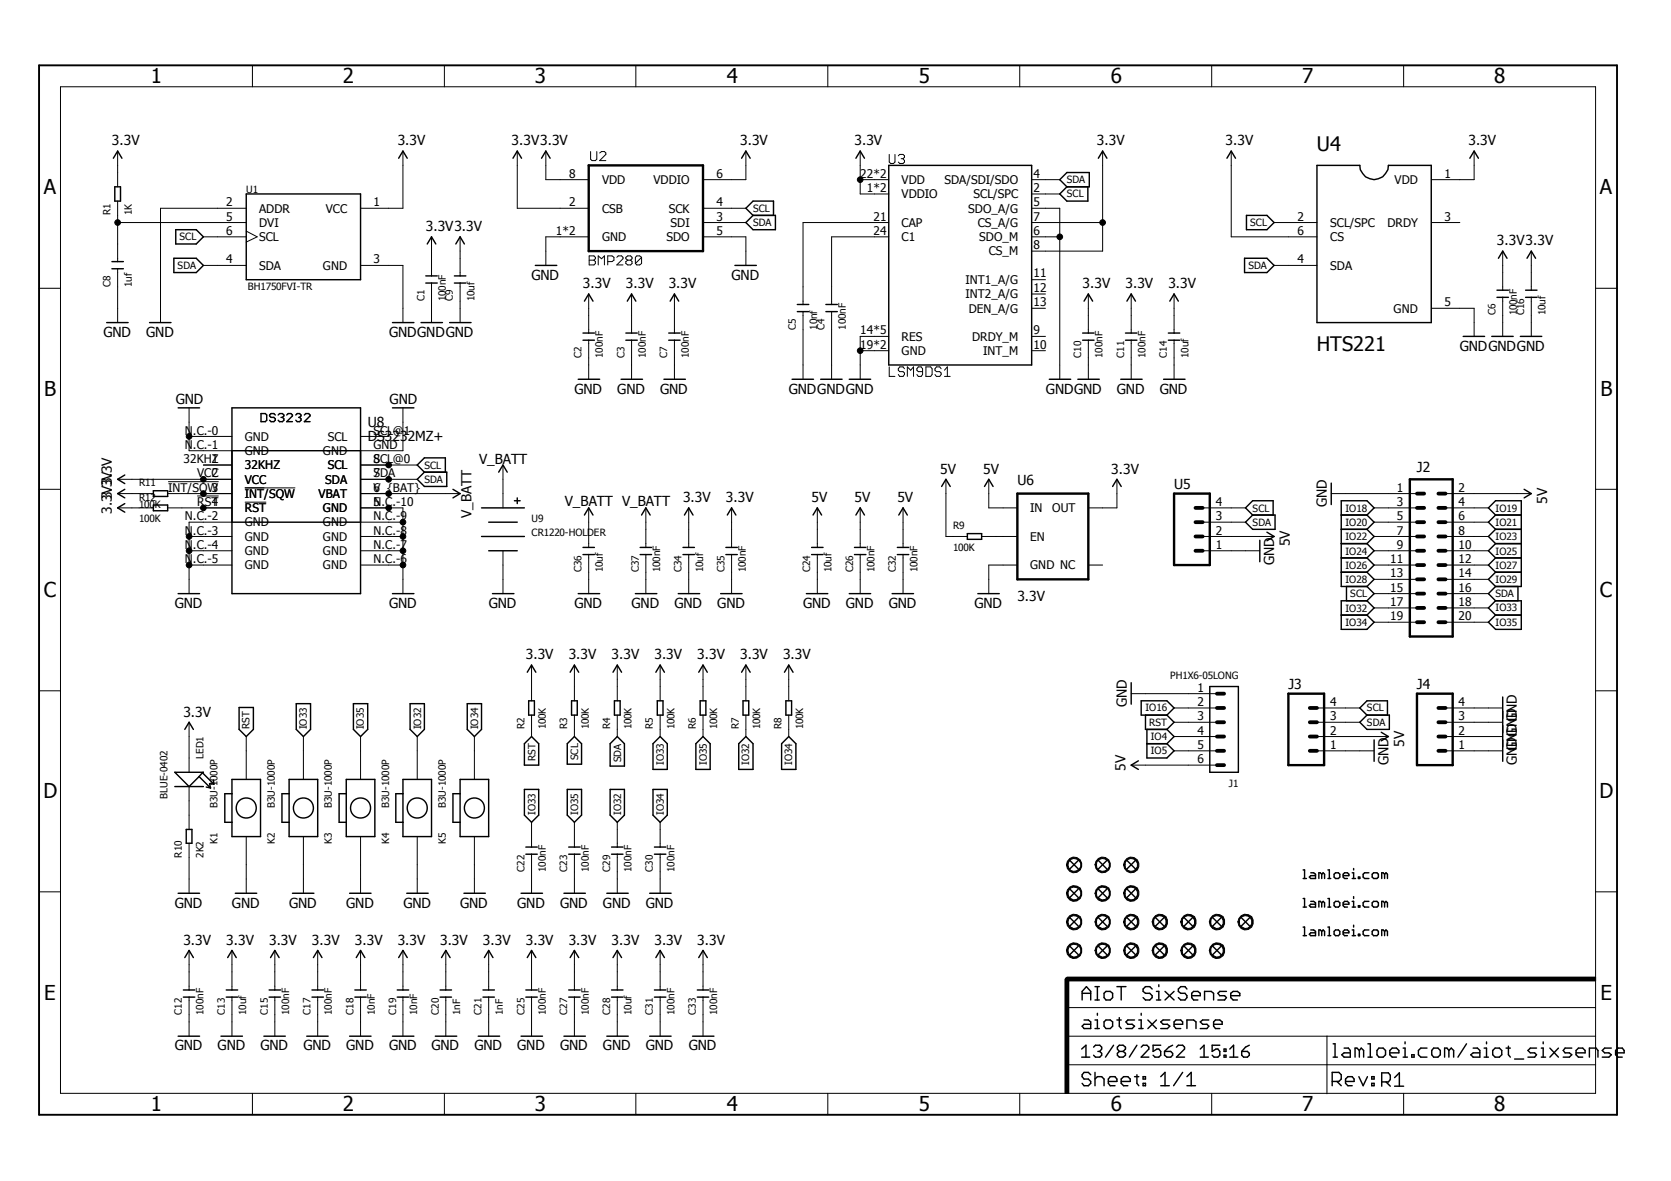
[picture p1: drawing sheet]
<svg xmlns="http://www.w3.org/2000/svg" width="297mm" height="210mm" viewBox="0 0 297 210" stroke-linecap="round" stroke-linejoin="round" font-family="sans-serif">
<defs><g id="words">
<g font-size="3.6">
<text x="26.8" y="14.8">1</text>
<text x="61" y="14.8">2</text>
<text x="95.1" y="14.8">3</text>
<text x="129.2" y="14.8">4</text>
<text x="163.3" y="14.8">5</text>
<text x="197.4" y="14.8">6</text>
<text x="231.5" y="14.8">7</text>
<text x="265.6" y="14.8">8</text>
<text x="234.1" y="26.9">U4</text>
<text x="7.8" y="34.6">A</text>
<text x="284.4" y="34.6">A</text>
<text x="234.1" y="62.4">HTS221</text>
<text x="7.9" y="70.4">B</text>
<text x="284.5" y="70.4">B</text>
<text x="7.8" y="106.2">C</text>
<text x="284.4" y="106.2">C</text>
<text x="7.7" y="141.9">D</text>
<text x="284.3" y="141.9">D</text>
<text x="7.9" y="177.7">E</text>
<text x="284.5" y="177.7">E</text>
<text x="26.8" y="197.5">1</text>
<text x="61" y="197.5">2</text>
<text x="95.1" y="197.5">3</text>
<text x="129.2" y="197.5">4</text>
<text x="163.3" y="197.5">5</text>
<text x="197.4" y="197.5">6</text>
<text x="231.5" y="197.5">7</text>
<text x="265.6" y="197.5">8</text>
</g>
<g font-size="2.5">
<text x="19.9" y="25.8">3.3V</text>
<text x="70.7" y="25.8">3.3V</text>
<text x="90.9" y="25.8">3.3V3.3V</text>
<text x="131.6" y="25.8">3.3V</text>
<text x="151.9" y="25.8">3.3V</text>
<text x="195" y="25.8">3.3V</text>
<text x="217.8" y="25.8">3.3V</text>
<text x="261" y="25.8">3.3V</text>
<text x="75.7" y="41.1">3.3V3.3V</text>
<text x="266.1" y="43.6">3.3V3.3V</text>
<text x="94.5" y="49.7">GND</text>
<text x="103.6" y="51.2">3.3V</text>
<text x="111.3" y="51.2">3.3V</text>
<text x="118.9" y="51.2">3.3V</text>
<text x="130" y="49.7">GND</text>
<text x="192.4" y="51.2">3.3V</text>
<text x="200.1" y="51.2">3.3V</text>
<text x="207.7" y="51.2">3.3V</text>
<text x="18.4" y="59.9">GND</text>
<text x="26" y="59.9">GND</text>
<text x="69.2" y="59.9">GNDGNDGND</text>
<text x="259.5" y="62.4">GNDGNDGND</text>
<text x="31.2" y="71.7">GND</text>
<text x="69.3" y="71.7">GND</text>
<text x="102.1" y="69.9">GND</text>
<text x="109.7" y="69.9">GND</text>
<text x="117.3" y="69.9">GND</text>
<text x="140.2" y="69.9">GNDGNDGND</text>
<text x="185.9" y="69.9">GNDGND</text>
<text x="198.5" y="69.9">GND</text>
<text x="206.2" y="69.9">GND</text>
<text x="65.4" y="75.9">U8</text>
<text x="65.4" y="78.4">DS3232MZ+</text>
<text x="85.2" y="82.4">V_BATT</text>
<text x="251.9" y="83.9">J2</text>
<text x="19.9" y="88.7" transform="rotate(-90 19.9 88.7)">3.3V</text>
<text x="121.4" y="89.3">3.3V</text>
<text x="129" y="89.3">3.3V</text>
<text x="144.3" y="89.3">5V</text>
<text x="151.9" y="89.3">5V</text>
<text x="159.5" y="89.3">5V</text>
<text x="167.1" y="84.2">5V</text>
<text x="174.8" y="84.2">5V</text>
<text x="180.8" y="86.2">U6</text>
<text x="197.5" y="84.2">3.3V</text>
<text x="208.7" y="87">U5</text>
<text x="275" y="89.5" transform="rotate(-90 275 89.5)">5V</text>
<text x="19.9" y="91.3" transform="rotate(-90 19.9 91.3)">3.3V3.3V</text>
<text x="83.8" y="92" transform="rotate(-90 83.8 92)">V_BATT</text>
<text x="100.4" y="90">V_BATT V_BATT</text>
<text x="235.9" y="90.1" transform="rotate(-90 235.9 90.1)">GND</text>
<text x="226.5" y="100.4" transform="rotate(-90 226.5 100.4)">GND</text>
<text x="229.3" y="97.1" transform="rotate(-90 229.3 97.1)">5V</text>
<text x="180.8" y="106.8">3.3V</text>
<text x="31.1" y="108">GND</text>
<text x="69.2" y="108">GND</text>
<text x="86.9" y="108">GND</text>
<text x="102.1" y="108">GND</text>
<text x="112.3" y="108">GND</text>
<text x="119.9" y="108">GND</text>
<text x="127.5" y="108">GND</text>
<text x="142.7" y="108">GND</text>
<text x="150.4" y="108">GND</text>
<text x="158" y="108">GND</text>
<text x="173.2" y="108">GND</text>
<text x="93.5" y="117.2">3.3V</text>
<text x="101.1" y="117.2">3.3V</text>
<text x="108.7" y="117.2">3.3V</text>
<text x="116.3" y="117.2">3.3V</text>
<text x="124" y="117.2">3.3V</text>
<text x="131.6" y="117.2">3.3V</text>
<text x="139.2" y="117.2">3.3V</text>
<text x="200.3" y="125.7" transform="rotate(-90 200.3 125.7)">GND</text>
<text x="229" y="122.5">J3</text>
<text x="251.9" y="122.5">J4</text>
<text x="32.6" y="127.4">3.3V</text>
<text x="200.1" y="137" transform="rotate(-90 200.1 137)">5V</text>
<text x="246.8" y="136" transform="rotate(-90 246.8 136)">GND</text>
<text x="249.6" y="132.7" transform="rotate(-90 249.6 132.7)">5V</text>
<text x="269.7" y="136" transform="rotate(-90 269.7 136)">GNDGND</text>
<text x="269.7" y="133.4" transform="rotate(-90 269.7 133.4)">GNDGND</text>
<text x="31.1" y="161.3">GND</text>
<text x="41.2" y="161.3">GND</text>
<text x="51.4" y="161.3">GND</text>
<text x="61.6" y="161.3">GND</text>
<text x="71.7" y="161.3">GND</text>
<text x="81.8" y="161.3">GND</text>
<text x="91.9" y="161.3">GND</text>
<text x="99.6" y="161.3">GND</text>
<text x="107.2" y="161.3">GND</text>
<text x="114.8" y="161.3">GND</text>
<text x="32.6" y="167.9">3.3V</text>
<text x="40.2" y="167.9">3.3V</text>
<text x="47.8" y="167.9">3.3V</text>
<text x="55.5" y="167.9">3.3V</text>
<text x="63.1" y="167.9">3.3V</text>
<text x="70.7" y="167.9">3.3V</text>
<text x="78.2" y="167.9">3.3V</text>
<text x="85.9" y="167.9">3.3V</text>
<text x="93.5" y="167.9">3.3V</text>
<text x="101.1" y="167.9">3.3V</text>
<text x="108.7" y="167.9">3.3V</text>
<text x="116.3" y="167.9">3.3V</text>
<text x="124" y="167.9">3.3V</text>
<text x="31.1" y="186.7">GND</text>
<text x="38.7" y="186.7">GND</text>
<text x="46.3" y="186.7">GND</text>
<text x="53.9" y="186.7">GND</text>
<text x="61.6" y="186.7">GND</text>
<text x="69.2" y="186.7">GND</text>
<text x="76.7" y="186.7">GND</text>
<text x="84.3" y="186.7">GND</text>
<text x="91.9" y="186.7">GND</text>
<text x="99.6" y="186.7">GND</text>
<text x="107.2" y="186.7">GND</text>
<text x="114.8" y="186.7">GND</text>
<text x="122.4" y="186.7">GND</text>
</g>
<g font-size="2.1">
<text x="101.2" y="31.6">8</text>
<text x="107" y="32.7">VDD</text>
<text x="116.2" y="32.7">VDDIO</text>
<text x="127.3" y="31.6">6</text>
<text x="152.9" y="31.6">22*2</text>
<text x="154.1" y="34.1">1*2</text>
<text x="160.3" y="32.7">VDD</text>
<text x="160.3" y="35.2">VDDIO</text>
<text x="167.9" y="32.7">SDA/SDI/SDO</text>
<text x="173.1" y="35.2">SCL/SPC</text>
<text x="183.7" y="34.1">2</text>
<text x="183.7" y="31.6">4</text>
<text x="247.9" y="32.7">VDD</text>
<text x="256.8" y="31.6">1</text>
<text x="40.2" y="36.7">2</text>
<text x="40.2" y="39.2">5</text>
<text x="40.2" y="41.8">6</text>
<text x="46.1" y="37.8">ADDR</text>
<text x="46.1" y="40.3">DVI</text>
<text x="57.9" y="37.8">VCC</text>
<text x="66.4" y="36.7">1</text>
<text x="98.8" y="41.8">1*2</text>
<text x="101.2" y="36.7">2</text>
<text x="107" y="37.8">CSB</text>
<text x="118.9" y="37.8">SCK</text>
<text x="119.2" y="40.3">SDI</text>
<text x="127.3" y="41.8">5</text>
<text x="127.3" y="39.2">3</text>
<text x="127.3" y="36.7">4</text>
<text x="155.3" y="41.8">24</text>
<text x="155.3" y="39.2">21</text>
<text x="160.3" y="40.3">CAP</text>
<text x="172.1" y="37.8">SDO_A/G</text>
<text x="173.8" y="40.3">CS_A/G</text>
<text x="183.7" y="39.2">7</text>
<text x="183.7" y="41.8">6</text>
<text x="183.7" y="36.7">5</text>
<text x="230.6" y="39.2">2</text>
<text x="230.6" y="41.8">6</text>
<text x="236.5" y="40.3">SCL/SPC</text>
<text x="246.6" y="40.3">DRDY</text>
<text x="256.8" y="39.2">3</text>
<text x="40.2" y="46.8">4</text>
<text x="46.1" y="47.9">SDA</text>
<text x="46.1" y="42.9">SCL</text>
<text x="57.4" y="47.9">GND</text>
<text x="66.4" y="46.8">3</text>
<text x="107" y="42.9">GND</text>
<text x="118.4" y="42.9">SDO</text>
<text x="160.3" y="42.9">C1</text>
<text x="174.1" y="42.9">SDO_M</text>
<text x="175.8" y="45.4">CS_M</text>
<text x="183.7" y="44.3">8</text>
<text x="230.6" y="46.8">4</text>
<text x="236.5" y="47.9">SDA</text>
<text x="236.5" y="42.9">CS</text>
<text x="171.6" y="50.5">INT1_A/G</text>
<text x="171.6" y="53">INT2_A/G</text>
<text x="183.7" y="49.3">11</text>
<text x="183.7" y="51.8">12</text>
<text x="152.9" y="59.5">14*5</text>
<text x="172.2" y="55.6">DEN_A/G</text>
<text x="183.7" y="54.4">13</text>
<text x="183.7" y="59.5">9</text>
<text x="247.7" y="55.6">GND</text>
<text x="256.8" y="54.4">5</text>
<text x="152.9" y="62">19*2</text>
<text x="160.3" y="63.1">GND</text>
<text x="160.3" y="60.6">RES</text>
<text x="172.8" y="60.6">DRDY_M</text>
<text x="174.8" y="63.2">INT_M</text>
<text x="183.7" y="62">10</text>
<text x="32.9" y="77.2">N.C.-0</text>
<text x="66.4" y="77.2">SCL@1</text>
<text x="32.6" y="82.3">32KHZ</text>
<text x="32.9" y="79.8">N.C.-1</text>
<text x="37.7" y="82.3">1</text>
<text x="43.5" y="83.4">32KHZ</text>
<text x="43.5" y="78.3">GND</text>
<text x="43.5" y="80.9">GND</text>
<text x="57.4" y="80.9">GND</text>
<text x="58.3" y="83.4">SCL</text>
<text x="58.3" y="78.3">SCL</text>
<text x="66.4" y="82.3">8</text>
<text x="66.4" y="82.3">SCL@0</text>
<text x="66.4" y="79.8">GND</text>
<text x="29.9" y="87.4">INT/SQW</text>
<text x="35.1" y="84.9">VCC</text>
<text x="35.1" y="89.9">RST</text>
<text x="37.7" y="84.9">2</text>
<text x="37.7" y="87.4">3</text>
<text x="37.7" y="89.9">4</text>
<text x="43.5" y="86">VCC</text>
<text x="43.5" y="88.5">INT/SQW</text>
<text x="56.6" y="88.5">VBAT</text>
<text x="57.8" y="86">SDA</text>
<text x="66.4" y="84.9">7</text>
<text x="66.4" y="87.4">6</text>
<text x="66.4" y="89.9">5</text>
<text x="66.4" y="89.9">N.C.-10</text>
<text x="66.4" y="87.4">V_{BAT}</text>
<text x="66.4" y="84.9">SDA</text>
<text x="216.2" y="89.9">4</text>
<text x="248.3" y="87.4">1</text>
<text x="248.3" y="89.9">3</text>
<text x="259.2" y="87.4">2</text>
<text x="259.2" y="89.9">4</text>
<text x="32.9" y="92.5">N.C.-2</text>
<text x="32.9" y="95">N.C.-3</text>
<text x="43.5" y="91">RST</text>
<text x="43.5" y="93.6">GND</text>
<text x="57.4" y="91">GND</text>
<text x="57.4" y="93.6">GND</text>
<text x="66.4" y="95">N.C.-8</text>
<text x="66.4" y="92.5">N.C.-9</text>
<text x="183.1" y="91">IN</text>
<text x="187" y="91">OUT</text>
<text x="216.2" y="95">2</text>
<text x="216.2" y="92.5">3</text>
<text x="248.3" y="92.5">5</text>
<text x="248.3" y="95">7</text>
<text x="259.2" y="92.5">6</text>
<text x="259.2" y="95">8</text>
<text x="32.9" y="97.6">N.C.-4</text>
<text x="32.9" y="100.1">N.C.-5</text>
<text x="43.5" y="96.1">GND</text>
<text x="43.5" y="98.7">GND</text>
<text x="43.5" y="101.2">GND</text>
<text x="57.4" y="101.2">GND</text>
<text x="57.4" y="98.7">GND</text>
<text x="57.4" y="96.1">GND</text>
<text x="66.4" y="100.1">N.C.-6</text>
<text x="66.4" y="97.6">N.C.-7</text>
<text x="183.1" y="101.2">GND NC</text>
<text x="183.1" y="96.1">EN</text>
<text x="216.2" y="97.6">1</text>
<text x="247.1" y="100.1">11</text>
<text x="248.3" y="97.6">9</text>
<text x="259.2" y="97.6">10</text>
<text x="259.2" y="100.1">12</text>
<text x="247.1" y="102.6">13</text>
<text x="247.1" y="105.2">15</text>
<text x="247.1" y="107.7">17</text>
<text x="259.2" y="102.6">14</text>
<text x="259.2" y="105.2">16</text>
<text x="259.2" y="107.7">18</text>
<text x="247.1" y="110.3">19</text>
<text x="259.2" y="110.3">20</text>
<text x="212.9" y="123">1</text>
<text x="212.9" y="125.5">2</text>
<text x="236.5" y="125.5">4</text>
<text x="259.2" y="125.5">4</text>
<text x="212.9" y="128">3</text>
<text x="212.9" y="130.6">4</text>
<text x="236.5" y="130.6">2</text>
<text x="236.5" y="128">3</text>
<text x="259.2" y="130.6">2</text>
<text x="259.2" y="128">3</text>
<text x="212.9" y="133.1">5</text>
<text x="212.9" y="135.6">6</text>
<text x="236.5" y="133.1">1</text>
<text x="259.2" y="133.1">1</text>
</g>
<g font-size="1.8">
<text x="43.8" y="34.2">U1</text>
<text x="189.7" y="35.1">SCL</text>
<text x="189.7" y="32.5">SDA</text>
<text x="19.6" y="38.3" transform="rotate(-90 19.6 38.3)">R1</text>
<text x="23.5" y="38.3" transform="rotate(-90 23.5 38.3)">1K</text>
<text x="133.9" y="37.6">SCL</text>
<text x="133.9" y="40.1">SDA</text>
<text x="222.2" y="40.1">SCL</text>
<text x="31.6" y="47.8">SDA</text>
<text x="31.9" y="42.7">SCL</text>
<text x="221.9" y="47.8">SDA</text>
<text x="19.6" y="51" transform="rotate(-90 19.6 51)">C8</text>
<text x="23.5" y="51" transform="rotate(-90 23.5 51)">1uf</text>
<text x="44" y="51.5">BH1750FVI-TR</text>
<text x="75.4" y="53.5" transform="rotate(-90 75.4 53.5)">C1</text>
<text x="79.2" y="53.5" transform="rotate(-90 79.2 53.5)">100nF</text>
<text x="80.5" y="53.5" transform="rotate(-90 80.5 53.5)">C9</text>
<text x="84.3" y="53.5" transform="rotate(-90 84.3 53.5)">10uf</text>
<text x="141.5" y="58.6" transform="rotate(-90 141.5 58.6)">C5</text>
<text x="145.3" y="58.6" transform="rotate(-90 145.3 58.6)">10nf</text>
<text x="146.6" y="58.6" transform="rotate(-90 146.6 58.6)">C4</text>
<text x="150.4" y="58.6" transform="rotate(-90 150.4 58.6)">100nF</text>
<text x="265.9" y="56.1" transform="rotate(-90 265.9 56.1)">C6</text>
<text x="269.7" y="56.1" transform="rotate(-90 269.7 56.1)">100nF</text>
<text x="270.9" y="56.1" transform="rotate(-90 270.9 56.1)">C16</text>
<text x="274.7" y="56.1" transform="rotate(-90 274.7 56.1)">10uf</text>
<text x="103.4" y="63.6" transform="rotate(-90 103.4 63.6)">C2</text>
<text x="107.2" y="63.6" transform="rotate(-90 107.2 63.6)">100nF</text>
<text x="111" y="63.6" transform="rotate(-90 111 63.6)">C3</text>
<text x="114.8" y="63.6" transform="rotate(-90 114.8 63.6)">100nF</text>
<text x="118.6" y="63.6" transform="rotate(-90 118.6 63.6)">C7</text>
<text x="122.4" y="63.6" transform="rotate(-90 122.4 63.6)">100nF</text>
<text x="192.2" y="63.6" transform="rotate(-90 192.2 63.6)">C10</text>
<text x="196" y="63.6" transform="rotate(-90 196 63.6)">100nF</text>
<text x="199.8" y="63.6" transform="rotate(-90 199.8 63.6)">C11</text>
<text x="203.6" y="63.6" transform="rotate(-90 203.6 63.6)">100nF</text>
<text x="207.4" y="63.6" transform="rotate(-90 207.4 63.6)">C14</text>
<text x="211.2" y="63.6" transform="rotate(-90 211.2 63.6)">10uf</text>
<text x="75.4" y="83.3">SCL</text>
<text x="24.7" y="89">R12</text>
<text x="24.7" y="86.5">R11</text>
<text x="75.4" y="85.9">SDA</text>
<text x="24.7" y="92.8">100K</text>
<text x="24.7" y="90.3">100K</text>
<text x="94.5" y="95.3">CR1220-HOLDER</text>
<text x="94.5" y="92.8">U9</text>
<text x="169.4" y="94.1">R9</text>
<text x="222.7" y="90.9">SCL</text>
<text x="222.7" y="93.5">SDA</text>
<text x="239.2" y="90.9">IO18</text>
<text x="239.2" y="93.5">IO20</text>
<text x="265.9" y="90.9">IO19</text>
<text x="265.9" y="93.5">IO21</text>
<text x="103.4" y="101.7" transform="rotate(-90 103.4 101.7)">C36</text>
<text x="107.2" y="101.7" transform="rotate(-90 107.2 101.7)">10uf</text>
<text x="113.5" y="101.7" transform="rotate(-90 113.5 101.7)">C37</text>
<text x="117.3" y="101.7" transform="rotate(-90 117.3 101.7)">100nF</text>
<text x="121.2" y="101.7" transform="rotate(-90 121.2 101.7)">C34</text>
<text x="125" y="101.7" transform="rotate(-90 125 101.7)">10uf</text>
<text x="128.8" y="101.7" transform="rotate(-90 128.8 101.7)">C35</text>
<text x="132.6" y="101.7" transform="rotate(-90 132.6 101.7)">100nF</text>
<text x="144" y="101.7" transform="rotate(-90 144 101.7)">C24</text>
<text x="147.8" y="101.7" transform="rotate(-90 147.8 101.7)">10uf</text>
<text x="151.6" y="101.7" transform="rotate(-90 151.6 101.7)">C26</text>
<text x="155.4" y="101.7" transform="rotate(-90 155.4 101.7)">100nF</text>
<text x="159.3" y="101.7" transform="rotate(-90 159.3 101.7)">C32</text>
<text x="163.1" y="101.7" transform="rotate(-90 163.1 101.7)">100nF</text>
<text x="169.4" y="97.9">100K</text>
<text x="239.2" y="96">IO22</text>
<text x="239.2" y="98.6">IO24</text>
<text x="239.2" y="101.1">IO26</text>
<text x="265.9" y="96">IO23</text>
<text x="265.9" y="98.6">IO25</text>
<text x="265.9" y="101.1">IO27</text>
<text x="239.2" y="103.6">IO28</text>
<text x="240" y="106.2">SCL</text>
<text x="265.9" y="103.6">IO29</text>
<text x="265.9" y="106.2">SDA</text>
<text x="239.2" y="111.2">IO34</text>
<text x="239.2" y="108.7">IO32</text>
<text x="265.9" y="111.2">IO35</text>
<text x="265.9" y="108.6">IO33</text>
<text x="208" y="120.7">PH1X6-05LONG</text>
<text x="44.4" y="129.6" transform="rotate(-90 44.4 129.6)">RST</text>
<text x="54.5" y="129.6" transform="rotate(-90 54.5 129.6)">IO33</text>
<text x="64.7" y="129.6" transform="rotate(-90 64.7 129.6)">IO35</text>
<text x="74.8" y="129.6" transform="rotate(-90 74.8 129.6)">IO32</text>
<text x="85" y="129.6" transform="rotate(-90 85 129.6)">IO34</text>
<text x="93.2" y="129.6" transform="rotate(-90 93.2 129.6)">R2</text>
<text x="97" y="129.6" transform="rotate(-90 97 129.6)">100K</text>
<text x="100.8" y="129.6" transform="rotate(-90 100.8 129.6)">R3</text>
<text x="104.6" y="129.6" transform="rotate(-90 104.6 129.6)">100K</text>
<text x="108.5" y="129.6" transform="rotate(-90 108.5 129.6)">R4</text>
<text x="112.3" y="129.6" transform="rotate(-90 112.3 129.6)">100K</text>
<text x="116.1" y="129.6" transform="rotate(-90 116.1 129.6)">R5</text>
<text x="119.9" y="129.6" transform="rotate(-90 119.9 129.6)">100K</text>
<text x="123.7" y="129.6" transform="rotate(-90 123.7 129.6)">R6</text>
<text x="127.5" y="129.6" transform="rotate(-90 127.5 129.6)">100K</text>
<text x="131.3" y="129.6" transform="rotate(-90 131.3 129.6)">R7</text>
<text x="135.1" y="129.6" transform="rotate(-90 135.1 129.6)">100K</text>
<text x="138.9" y="129.6" transform="rotate(-90 138.9 129.6)">R8</text>
<text x="142.7" y="129.6" transform="rotate(-90 142.7 129.6)">100K</text>
<text x="203.6" y="126.4">IO16</text>
<text x="204.3" y="129">RST</text>
<text x="204.6" y="131.5">IO4</text>
<text x="243" y="126.4">SCL</text>
<text x="243" y="129">SDA</text>
<text x="36.2" y="134.9" transform="rotate(-90 36.2 134.9)">LED1</text>
<text x="95.2" y="135.3" transform="rotate(-90 95.2 135.3)">RST</text>
<text x="102.8" y="135.1" transform="rotate(-90 102.8 135.1)">SCL</text>
<text x="110.4" y="135.5" transform="rotate(-90 110.4 135.5)">SDA</text>
<text x="118" y="136" transform="rotate(-90 118 136)">IO33</text>
<text x="125.6" y="136" transform="rotate(-90 125.6 136)">IO35</text>
<text x="133.2" y="136" transform="rotate(-90 133.2 136)">IO32</text>
<text x="140.8" y="136" transform="rotate(-90 140.8 136)">IO34</text>
<text x="204.6" y="134">IO5</text>
<text x="29.8" y="142" transform="rotate(-90 29.8 142)">BLUE-0402</text>
<text x="38.7" y="143.6" transform="rotate(-90 38.7 143.6)">B3U-1000P</text>
<text x="48.9" y="143.6" transform="rotate(-90 48.9 143.6)">B3U-1000P</text>
<text x="59" y="143.6" transform="rotate(-90 59 143.6)">B3U-1000P</text>
<text x="69.2" y="143.6" transform="rotate(-90 69.2 143.6)">B3U-1000P</text>
<text x="79.2" y="143.6" transform="rotate(-90 79.2 143.6)">B3U-1000P</text>
<text x="218.4" y="139.8">J1</text>
<text x="38.7" y="150" transform="rotate(-90 38.7 150)">K1</text>
<text x="48.9" y="150" transform="rotate(-90 48.9 150)">K2</text>
<text x="59" y="150" transform="rotate(-90 59 150)">K3</text>
<text x="69.2" y="150" transform="rotate(-90 69.2 150)">K4</text>
<text x="79.2" y="150" transform="rotate(-90 79.2 150)">K5</text>
<text x="95.2" y="144.9" transform="rotate(-90 95.2 144.9)">IO33</text>
<text x="102.8" y="144.9" transform="rotate(-90 102.8 144.9)">IO35</text>
<text x="110.4" y="144.9" transform="rotate(-90 110.4 144.9)">IO32</text>
<text x="118" y="144.9" transform="rotate(-90 118 144.9)">IO34</text>
<text x="32.3" y="152.4" transform="rotate(-90 32.3 152.4)">R10</text>
<text x="36.2" y="152.4" transform="rotate(-90 36.2 152.4)">2K2</text>
<text x="93.2" y="155" transform="rotate(-90 93.2 155)">C22</text>
<text x="97" y="155" transform="rotate(-90 97 155)">100nF</text>
<text x="100.8" y="155" transform="rotate(-90 100.8 155)">C23</text>
<text x="104.6" y="155" transform="rotate(-90 104.6 155)">100nF</text>
<text x="108.5" y="155" transform="rotate(-90 108.5 155)">C29</text>
<text x="112.3" y="155" transform="rotate(-90 112.3 155)">100nF</text>
<text x="116.1" y="155" transform="rotate(-90 116.1 155)">C30</text>
<text x="119.9" y="155" transform="rotate(-90 119.9 155)">100nF</text>
<text x="32.3" y="180.4" transform="rotate(-90 32.3 180.4)">C12</text>
<text x="36.2" y="180.4" transform="rotate(-90 36.2 180.4)">100nF</text>
<text x="40" y="180.4" transform="rotate(-90 40 180.4)">C13</text>
<text x="43.8" y="180.4" transform="rotate(-90 43.8 180.4)">10uf</text>
<text x="47.6" y="180.4" transform="rotate(-90 47.6 180.4)">C15</text>
<text x="51.4" y="180.4" transform="rotate(-90 51.4 180.4)">100nF</text>
<text x="55.2" y="180.4" transform="rotate(-90 55.2 180.4)">C17</text>
<text x="59" y="180.4" transform="rotate(-90 59 180.4)">100nF</text>
<text x="62.8" y="180.4" transform="rotate(-90 62.8 180.4)">C18</text>
<text x="66.6" y="180.4" transform="rotate(-90 66.6 180.4)">10nF</text>
<text x="70.4" y="180.4" transform="rotate(-90 70.4 180.4)">C19</text>
<text x="74.2" y="180.4" transform="rotate(-90 74.2 180.4)">10nF</text>
<text x="78" y="180.4" transform="rotate(-90 78 180.4)">C20</text>
<text x="81.8" y="180.4" transform="rotate(-90 81.8 180.4)">1nF</text>
<text x="85.6" y="180.4" transform="rotate(-90 85.6 180.4)">C21</text>
<text x="89.4" y="180.4" transform="rotate(-90 89.4 180.4)">1nF</text>
<text x="93.2" y="180.4" transform="rotate(-90 93.2 180.4)">C25</text>
<text x="97" y="180.4" transform="rotate(-90 97 180.4)">100nF</text>
<text x="100.8" y="180.4" transform="rotate(-90 100.8 180.4)">C27</text>
<text x="104.6" y="180.4" transform="rotate(-90 104.6 180.4)">100nF</text>
<text x="108.5" y="180.4" transform="rotate(-90 108.5 180.4)">C28</text>
<text x="112.3" y="180.4" transform="rotate(-90 112.3 180.4)">10uf</text>
<text x="116.1" y="180.4" transform="rotate(-90 116.1 180.4)">C31</text>
<text x="119.9" y="180.4" transform="rotate(-90 119.9 180.4)">100nF</text>
<text x="123.7" y="180.4" transform="rotate(-90 123.7 180.4)">C33</text>
<text x="127.5" y="180.4" transform="rotate(-90 127.5 180.4)">100nF</text>
</g>
</g></defs>
<path d="M6.6 11.3l283.8 187.3M290.4 11.3l-283.8 187.3" fill="none" stroke="#fff" stroke-width=".18"/>
<g fill="none" stroke="#000" stroke-width=".25">
<path d="M20.2 28.1l.7-1.2 .8 1.2M20.4 33.2h1v2.5h-1zM43.8 34.5h20.3v15.2h-20.3zM70.9 28.1l.7-1.2 .8 1.2M91.2 28.1l.7-1.2 .8 1.2M96.3 28.1l.7-1.2 .8 1.2M131.8 28.1l.8-1.2 .7 1.2M132.6 39.6l1.3-1.3h3.9v2.5h-3.9zM133.9 38.3l-1.3-1.3 1.3-1.3h3.6v2.6M152.1 28.1l.8-1.2 .8 1.2M158 29.4h25.4v35.5h-25.4zM188.4 31.9l1.3-1.2h3.9v2.5h-3.9z"/>
<path d="M189.7 33.2l-1.3 1.3 1.3 1.2h3.7v-2.5M195.2 28.1l.8-1.2 .8 1.2M218.1 28.1l.8-1.2 .7 1.2M221.6 38.3h3.6l1.3 1.3-1.3 1.2h-3.6zM234.1 29.4h7.6a2.54 2.54 0 0 0 2.6 2.5 2.54 2.54 0 0 0 2.5-2.5h7.6v27.9h-20.3zM261.3 28.1l.7-1.2 .8 1.2M19 57.3h3.8M19.9 47.8h2M19.9 46.5h2M26.6 57.3h3.8M30.9 45.9h4l1.3 1.3-1.3 1.2h-4zM31.2 40.8h3.7l1.3 1.3-1.3 1.3h-3.7z"/>
<path d="M69.8 57.3h3.8M74.8 57.3h3.9M75.7 50.3h2M75.7 49h2M75.9 43.4l.8-1.3 .8 1.3M79.9 57.3h3.8M80.8 50.3h2M80.8 49h2M81 43.4l.8-1.3 .7 1.3M95.2 47.2h3.8M103.6 59.2h2.1M103.9 53.5l.7-1.2 .8 1.2"/>
<path d="M111.3 59.2h2M111.5 53.5l.8-1.2 .7 1.2M118.9 59.2h2M119.1 53.5l.8-1.2 .7 1.2M130.6 47.2h3.9M141.7 55.4h2.1M141.7 54.1h2.1M146.8 55.4h2M146.8 54.1h2M192.4 59.2h2.1M192.7 53.5l.8-1.2 .7 1.2M200.1 59.2h2"/>
<path d="M200.3 53.5l.8-1.2 .7 1.2M207.7 59.2h2M207.9 53.5l.8-1.2 .8 1.2M221.2 45.9h4l1.3 1.3-1.3 1.2h-4zM260.1 59.8h3.8M265.2 59.8h3.8M266.1 52.8h2M266.1 51.6h2M266.4 45.9l.7-1.3 .8 1.3M270.3 59.8h3.8M271.2 52.8h2M271.2 51.6h2"/>
<path d="M271.4 45.9l.8-1.3 .8 1.3M31.7 72.5h3.8M41.2 72.5h22.9v33h-22.9zM46.4 73.5h.8l.2 .3v.9l-.2 .2h-.8zM48.9 73.8l-.2-.3h-.5l-.3 .4 .3 .3h.5l.2 .2v.3l-.2 .2h-.5l-.3-.2M49.4 73.8l.3-.3h.5l.3 .3-.3 .4M50 74.2h.2M50.2 74.2l.3 .2v.3l-.3 .2h-.5l-.3-.2M51 73.8l.2-.3h.5l.3 .3v.1l-1 1h1M52.6 73.8l.2-.3h.5l.2 .3-.2 .4M53.1 74.2h.2M53.3 74.2l.2 .2v.3l-.2 .2h-.5l-.2-.2"/>
<path d="M54.1 73.8l.3-.3h.5l.2 .3v.1l-1 1h1M69.8 72.5h3.8M102.8 67.4h3.8M103.6 60.5h2.1M110.4 67.4h3.8M111.3 60.5h2M118 67.4h3.8M118.9 60.5h2M140.8 67.4h3.8M145.9 67.4h3.8M151 67.4h3.8M186.5 67.4h3.8"/>
<path d="M191.6 67.4h3.8M192.4 60.5h2.1M199.2 67.4h3.8M200.1 60.5h2M206.8 67.4h3.9M207.7 60.5h2M22.2 84.4l-1.3 .8 1.3 .8M22.2 87l-1.3 .7 1.3 .8M22.2 89.5l-1.3 .8 1.3 .7M27.3 89.8h2.5v1h-2.5zM27.3 87.2h2.5v1h-2.5zM41.2 92.8h22.9"/>
<path d="M41.2 80.1h22.9M75.4 83.9l-1.2-1.3 1.2-1.2h3.8v2.5M75.4 83.9h4v2.6h-4l-1.2-1.3zM80.5 87l1.3 .7-1.3 .8M85.6 95.3h7.6M85.6 90.3h7.6M86.9 97.9h5M86.9 92.8h5M88.6 83.9l.8-1.3 .8 1.3M91.4 89h1.1M91.9 88.5v1M103.6 98.6h2.1"/>
<path d="M103.6 97.3h2.1M103.9 91.5l.7-1.2 .8 1.2M113.8 98.6h2M113.8 97.3h2M114 91.5l.8-1.2 .8 1.2M121.4 98.6h2M121.4 97.3h2M121.7 91.5l.7-1.2 .8 1.2M129 98.6h2.1M129 97.3h2.1M129.3 91.5l.7-1.2 .8 1.2M144.3 98.6h2"/>
<path d="M144.3 97.3h2M144.5 91.5l.8-1.2 .7 1.2M151.9 98.6h2M151.9 97.3h2M152.1 91.5l.8-1.2 .8 1.2M159.5 98.6h2M159.5 97.3h2M159.8 91.5l.7-1.2 .8 1.2M167.4 86.5l.7-1.3 .8 1.3M172 94.8h2.5v1.1h-2.5zM175 86.5l.8-1.3 .7 1.3M197.8 86.5l.7-1.3 .8 1.3"/>
<path d="M221.4 92.8l1.3-1.3h4v2.6h-4zM222.7 91.5l-1.3-1.2 1.3-1.3h3.6v2.5M223.9 96v3.8M225.2 94.6l1.3 .7-1.3 .8M236.6 85.9v3.8M238.4 91.5h4.6M238.4 94.1h4.6M238.4 96.6h4.6M238.4 99.2h4.6M243 94.1l1.3 1.2-1.3 1.3M243 91.5l1.3-1.2-1.3-1.3h-4.6v15.2h4.6M243 91.5l1.3 1.3-1.3 1.3"/>
<path d="M243 96.6l1.3 1.3-1.3 1.3M243 99.2l1.3 1.2-1.3 1.3M265.9 91.5h4.5M265.9 91.5l-1.3-1.2 1.3-1.3h4.5v15.2h-4.5M265.9 91.5l-1.3 1.3 1.3 1.3M265.9 94.1h4.5M265.9 94.1l-1.3 1.2 1.3 1.3M265.9 96.6h4.5M265.9 96.6l-1.3 1.3 1.3 1.3M265.9 99.2h4.5M265.9 99.2l-1.3 1.2 1.3 1.3M270.9 87l1.3 .7-1.3 .8"/>
<path d="M31.7 105.5h3.8M69.8 105.5h3.8M87.5 105.5h3.9M93.7 119.5l.8-1.3 .7 1.3M101.3 119.5l.8-1.3 .8 1.3M102.8 105.5h3.8M109 119.5l.7-1.3 .8 1.3M112.9 105.5h3.9M116.6 119.5l.7-1.3 .8 1.3M120.6 105.5h3.8M124.2 119.5l.8-1.3 .7 1.3M128.1 105.5h3.8"/>
<path d="M131.8 119.5l.8-1.3 .7 1.3M139.4 119.5l.8-1.3 .8 1.3M143.3 105.5h3.9M151 105.5h3.8M158.6 105.5h3.8M173.8 105.5h3.8M238.4 109.3h4.6M238.4 101.7h4.6M239.4 104.2v2.6M243 106.8h-4.6v5.1h4.6l1.3-1.3-1.3-1.3M243 101.7l1.3 1.3-1.3 1.2M243 106.8l1.3 1.2-1.3 1.3"/>
<path d="M243 104.2l1.3 1.3-1.3 1.3M265.9 106.8h4.5v5.1h-4.5l-1.3-1.3 1.3-1.3M265.9 109.3h4.5M265.9 101.7h4.5M265.9 101.7l-1.3 1.3 1.3 1.2M265.9 106.8l-1.3 1.2 1.3 1.3M265.9 104.2l-1.3 1.3 1.3 1.3M269.8 104.2v2.6M31.1 139.8h5.1M32.9 129.6l.7-1.2 .8 1.2M35.4 138l2 2.1M36 137.3h.2h-5.1l2.5 2.5 1.8-1.8"/>
<path d="M36 137.3l-.6 .7M36 137.3l2 2.1M36.7 139.9l.7 .2M37.9 138.6l.1 .8M38 139.4l-.7-.1 .1 .8M41.2 138.5h5.1v10.2h-5.1zM42.5 125.7h2.5v3.9l-1.2 1.3-1.3-1.3zM51.4 138.5h5.1v10.2h-5.1zM52.7 125.1h2.5v4.5l-1.3 1.3-1.2-1.3zM61.6 138.5h5v10.2h-5zM62.8 125.1h2.6v4.5l-1.3 1.3-1.3-1.3zM71.6 138.5h5.1v10.2h-5.1z"/>
<path d="M72.9 125.1h2.5v4.5l-1.2 1.3-1.3-1.3zM81.8 138.5h5.1v10.2h-5.1zM83.1 125.1h2.5v4.5l-1.3 1.3-1.2-1.3zM93.2 132.2l1.3-1.3 1.3 1.3v3.8h-2.6zM94 124.6h1v2.5h-1zM100.8 132.2l1.3-1.3 1.3 1.3v3.6h-2.6zM101.6 124.6h1v2.5h-1zM108.5 132.2l1.2-1.3 1.3 1.3v4h-2.5zM109.2 124.6h1v2.5h-1zM116.1 132.2l1.2-1.3 1.3 1.3v4.6h-2.5zM116.8 124.6h1.1v2.5h-1.1zM124.5 124.6h1v2.5h-1z"/>
<path d="M125 130.9l1.2 1.3v4.6h-2.5v-4.6zM131.3 132.2l1.3-1.3 1.3 1.3v4.6h-2.6zM132.1 124.6h1v2.5h-1zM138.9 132.2l1.3-1.3 1.3 1.3v4.6h-2.6zM139.7 124.6h1v2.5h-1zM201.1 121.3v3.9M202.4 135.2l-1.3 .8 1.3 .8M202.9 124.6h4.5l1.3 1.2-1.3 1.3h-4.5zM203.6 127.1v2.5h3.8M203.9 129.6v5.1h3.5l1.3-1.3-1.3-1.2M203.9 132.2h3.5M207.4 129.6l1.3 1.3-1.3 1.3"/>
<path d="M207.4 127.1l1.3 1.3-1.3 1.2M215.1 122h5v15.3h-5zM243 127.1h4v2.5h-4l-1.3-1.2zM243 127.1l-1.3-1.3 1.3-1.2h3.6v2.5M244.3 131.5v3.8M245.5 130.1l1.3 .8-1.3 .8M267.1 123.9v11.4M31.7 158.8h3.8M33.1 147.4h1v2.5h-1zM41.2 141.1h-1.2v5h1.2M41.8 158.8h3.8M51.4 141.1h-1.3v5h1.3"/>
<path d="M52 158.8h3.8M61.6 141.1h-1.3v5h1.3M62.1 158.8h3.9M71.6 141.1h-1.2v5h1.2M72.3 158.8h3.8M81.8 141.1h-1.3v5h1.3M82.5 158.8h3.8M92.6 158.8h3.8M93.2 140.3h2.6v4.6l-1.3 1.2-1.3-1.2zM93.5 151.8h2M93.5 150.6h2M100.2 158.8h3.9"/>
<path d="M100.8 140.3h2.6v4.6l-1.3 1.2-1.3-1.2zM101.1 151.8h2M101.1 150.6h2M107.9 158.8h3.8M108.5 140.3h2.5v4.6l-1.3 1.2-1.2-1.2zM108.7 151.8h2M108.7 150.6h2M115.5 158.8h3.8M116.1 140.3h2.5v4.6l-1.3 1.2-1.2-1.2zM116.3 151.8h2.1M116.3 150.6h2.1M190.2 152.9l1.5 1.5"/>
<path d="M190.2 158l1.5 1.5M191.7 152.9l-1.5 1.5M191.7 158l-1.5 1.5M195.2 158l1.6 1.5M195.2 152.9l1.6 1.5M196.8 158l-1.6 1.5M196.8 152.9l-1.6 1.5M200.3 152.9l1.5 1.5M200.3 158l1.5 1.5M201.8 152.9l-1.5 1.5M201.8 158l-1.5 1.5M231.6 154.6h.3v1.5"/>
<path d="M231.6 159.7h.3v1.5M231.6 156.1h.6M233 155.1h.5l.3 .3v.7h-.8l-.3-.2 .3-.3h.8M234.9 155.4l.3-.3 .3 .3v.7M234.9 155.4l-.2-.3h-.3v1M234.9 155.4v.7M236.1 154.6h.2v1.5M236.1 156.1h.5M236.1 159.7h.2v1.5M237.2 155.4l.2-.3h.5l.3 .3v.5l-.3 .2h-.5l-.2-.2zM238.8 155.6h1v-.2l-.3-.3h-.5l-.2 .3v.5l.2 .2h.5M240.4 156.1h.6"/>
<path d="M240.4 155.1h.2v1M240.6 154.4v.2M240.6 159.4v.3M241.5 155.9h.2v.2h-.2zM243.3 155.1h-.7l-.3 .3v.5l.3 .2h.7M244.2 155.1h.6l.2 .3v.5l-.2 .2h-.6l-.3-.2v-.5zM246.1 155.4l.3-.3 .2 .3v.7M246.1 155.4l-.2-.3h-.3v1M246.1 155.4v.7M32.6 177.2h2M32.6 176h2M32.9 170.2l.7-1.3 .8 1.3"/>
<path d="M40.2 177.2h2M40.2 176h2M40.5 170.2l.7-1.3 .8 1.3M47.8 177.2h2.1M47.8 176h2.1M48.1 170.2l.8-1.3 .7 1.3M55.5 177.2h2M55.5 176h2M55.7 170.2l.8-1.3 .7 1.3M63.1 177.2h2M63.1 176h2M63.3 170.2l.8-1.3 .8 1.3"/>
<path d="M70.6 177.2h2M70.6 176h2M70.9 170.2l.7-1.3 .8 1.3M78.2 177.2h2.1M78.2 176h2.1M78.5 170.2l.7-1.3 .8 1.3M85.9 177.2h2M85.9 176h2M86.1 170.2l.8-1.3 .7 1.3M93.5 177.2h2M93.5 176h2M93.7 170.2l.8-1.3 .7 1.3"/>
<path d="M101.1 177.2h2M101.1 176h2M101.3 170.2l.8-1.3 .8 1.3M108.7 177.2h2M108.7 176h2M109 170.2l.7-1.3 .8 1.3M116.3 177.2h2.1M116.3 176h2.1M116.6 170.2l.7-1.3 .8 1.3M124 177.2h2M124 176h2M124.2 170.2l.8-1.3 .7 1.3"/>
<path d="M190.2 163.1l1.5 1.5M190.2 168.2l1.5 1.5M191.7 163.1l-1.5 1.5M191.7 168.2l-1.5 1.5M192.4 177.7v-1.5l.7-.8 .8 .8v1.5M192.4 176.5h1.5M194.6 177.7h.8M194.6 175.4h.8M195.1 175.4v2.3M195.2 168.2l1.6 1.5M195.2 163.1l1.6 1.5M196.3 176.5l.3-.3h.8l.4 .3v.8l-.4 .4h-.8l-.3-.4z"/>
<path d="M196.8 163.1l-1.6 1.5M196.8 168.2l-1.6 1.5M198.5 175.4h1.7M199.3 175.4v2.3M200.3 168.2l1.5 1.5M200.3 163.1l1.5 1.5M201.8 163.1l-1.5 1.5M201.8 168.2l-1.5 1.5M204.8 175.8l-.4-.4h-.8l-.4 .4v.4l.4 .3h.8l.4 .5v.3l-.4 .4h-.8l-.4-.4M205.4 168.2l1.5 1.5M205.4 163.1l1.5 1.5M205.6 177.7h.7"/>
<path d="M205.6 176.2h.4v1.5M206 175v.4M206.9 168.2l-1.5 1.5M206.9 163.1l-1.5 1.5M207.1 176.2l1.6 1.5M208.7 176.2l-1.6 1.5M210.5 163.1l1.5 1.5M210.5 168.2l1.5 1.5M211 175.8l-.3-.4h-.8l-.4 .4v.4l.4 .3h.8l.3 .5v.3l-.3 .4h-.8l-.4-.4M211.8 177h1.6v-.5l-.5-.3h-.7l-.4 .3v.8l.4 .4h.7M212 168.2l-1.5 1.5M212 163.1l-1.5 1.5"/>
<path d="M214.1 177.7v-1.5h1.2l.4 .3v1.2M215.6 168.2l1.5 1.5M215.6 163.1l1.5 1.5M217.1 163.1l-1.5 1.5M217.1 168.2l-1.5 1.5M218 176.2h-1.2l-.3 .3 .3 .5h.9l.3 .3-.3 .4h-1.2M218.8 177h1.6v-.5l-.4-.3h-.8l-.4 .3v.8l.4 .4h.8M220.6 163.1l1.6 1.5M222.2 163.1l-1.6 1.5M231.6 164.8h.3v1.5M231.6 161.2h.6M231.6 166.3h.6"/>
<path d="M233 160.2h.5l.3 .3v.7h-.8l-.3-.2 .3-.3h.8M233 165.3h.5l.3 .2v.8h-.8l-.3-.3 .3-.2h.8M234.9 160.5l-.2-.3h-.3v1M234.9 165.5l-.2-.2h-.3v1M234.9 160.5v.7M234.9 165.5v.8M234.9 160.5l.3-.3 .3 .3v.7M234.9 165.5l.3-.2 .3 .2v.8M236.1 164.8h.2v1.5M236.1 161.2h.5M236.1 166.3h.5M237.2 160.5l.2-.3h.5l.3 .3v.5l-.3 .2h-.5l-.2-.2z"/>
<path d="M237.2 165.5l.2-.2h.5l.3 .2v.5l-.3 .3h-.5l-.2-.3zM238.8 160.7h1v-.2l-.3-.3h-.5l-.2 .3v.5l.2 .2h.5M238.8 165.8h1v-.3l-.3-.2h-.5l-.2 .2v.5l.2 .3h.5M240.4 160.2h.2v1M240.4 165.3h.2v1M240.4 161.2h.6M240.4 166.3h.6M240.6 164.4v.4M241.5 161h.2v.2h-.2zM241.5 166h.2v.3h-.2zM243.3 160.2h-.7l-.3 .3v.5l.3 .2h.7M243.3 165.3h-.7l-.3 .2v.5l.3 .3h.7"/>
<path d="M244.2 165.3h.6l.2 .2v.5l-.2 .3h-.6l-.3-.3v-.5zM244.2 160.2h.6l.2 .3v.5l-.2 .2h-.6l-.3-.2v-.5zM246.1 160.5l.3-.3 .2 .3v.7M246.1 165.5l.3-.2 .2 .2v.8M246.1 160.5l-.2-.3h-.3v1M246.1 165.5l-.2-.2h-.3v1M246.1 160.5v.7M246.1 165.5v.8M31.7 184.2h3.8M39.3 184.2h3.8M46.9 184.2h3.8M54.5 184.2h3.8"/>
<path d="M62.1 184.2h3.9M69.8 184.2h3.8M77.4 184.2h3.8M85 184.2h3.8M92.6 184.2h3.8M100.2 184.2h3.9M107.9 184.2h3.8M115.5 184.2h3.8M123.1 184.2h3.8M192.3 186.5l.7-.7v2.1M192.3 187.9h1.4M192.7 181.3h.8l.4 .3v1.2h-1.2l-.3-.4 .3-.4h1.2"/>
<path d="M193.9 191l-.4-.4h-.8l-.3 .4v.4l.3 .4h.8l.4 .4v.3l-.4 .5h-.8l-.3-.5M194.4 186.1l.3-.3h.8l.3 .3v.4l-.3 .4M194.6 181.3h.5v1.5M194.6 182.8h.8M194.6 191.8l.5-.4h.7l.5 .4v1.2M194.6 190.6v2.4M195.1 180.1v.3M195.2 186.9h.3M195.5 186.9l.3 .3v.4l-.3 .3h-.8l-.3-.3M196.3 181.6l.3-.3h.8l.4 .3v.8l-.4 .4h-.8l-.3-.4zM197 192.2h1.5v-.4l-.3-.4h-.8l-.4 .4v.7l.4 .5h.8M198 185.8l-1.5 2.1"/>
<path d="M198.5 181.3h.8M199 180.9v1.5l.3 .4M199 186.9l-.4 .3v.4l.4 .3h.6l.5-.3v-.4l-.5-.3M199 186.9l-.4-.4v-.4l.4-.3h.6l.5 .3v.4l-.5 .4M199 186.9h.6M199.3 192.2h1.6v-.4l-.4-.4h-.8l-.4 .4v.7l.4 .5h.8M201.7 181.3h-1.2l-.3 .3 .3 .4h.8l.4 .4-.4 .4h-1.1M201.7 191.4h.7M202.1 185.8l-1.4 2.1M202.1 191v1.5l.3 .5M202.4 181.3h.5v1.5M202.4 182.8h.8"/>
<path d="M202.9 180.1v.3M202.9 186.1l.3-.3h.7l.3 .3v.4l-1.3 1.4h1.3M203.2 191.4h.4v.4h-.4zM203.2 192.5h.4v.5h-.4zM204 181.3l1.6 1.5M205.6 181.3l-1.6 1.5M206.3 185.8h-1.3v1.1l.7-.4h.3l.3 .4v.7l-.3 .3h-.7l-.3-.3M206.3 191.4l.8-.8v2.4M206.3 193h1.6M207 186.9h1.1l.3 .3v.4l-.3 .3h-.7l-.4-.3zM207.9 181.3h-1.1l-.5 .3 .5 .4h.7l.4 .4-.4 .4h-1.2M208.4 185.8l-.6 .3-.8 .8"/>
<path d="M208.7 182h1.5v-.4l-.3-.3h-.9l-.3 .3v.8l.3 .4h.9M209.1 186.1l.4-.3h.7l.4 .3v.4l-1.5 1.4h1.5M210.2 190.6l-1.6 2.4M211 182.8v-1.5h1.2l.4 .3v1.2M211 193h1.5M211 191.4l.8-.8v2.4M213.4 187.9h1.4M213.4 186.5l.6-.7v2.1M214.9 181.3h-1.1l-.4 .3 .4 .4h.7l.4 .4-.4 .4h-1.1M215.7 182h1.6v-.4l-.5-.3h-.7l-.4 .3v.8l.4 .4h.7M216.8 185.8h-1.3v1.1l.7-.4h.3l.3 .4v.7l-.3 .3h-.7l-.3-.3M217.6 187.6h.3v.3h-.3z"/>
<path d="M217.6 186.5h.3v.4h-.3zM218.6 187.9h1.4M218.6 186.5l.7-.7v2.1M220.7 186.9h1l.4 .3v.4l-.4 .3h-.6l-.4-.3zM222.1 185.8l-.7 .3-.7 .8M236.8 192.2h1.2l.4-.4v-.8l-.4-.4h-1.2v2.4M237 187.9h.7M237 185.5h.3v2.4M237.7 192.2l.7 .8M238.9 186.3h.8l.3 .4v1.2h-1.1l-.4-.4 .4-.4h1.1M239.2 192.2h1.5v-.4l-.3-.4h-.8l-.4 .4v.7l.4 .5h.8M241.6 191.4l.7 1.6 .8-1.6"/>
<path d="M241.6 186.7l-.4-.4h-.3v1.6M241.6 186.7v1.2M241.6 186.7l.4-.4 .4 .4v1.2M243.2 187.9h.7M243.2 185.5h.4v2.4M243.8 192.5h.5v.5h-.5zM243.8 191.4h.5v.4h-.5zM245.1 186.3h.8l.4 .4v.8l-.4 .4h-.8l-.3-.4v-.8zM245.6 192.3h1.2l.3-.4v-.8l-.3-.4h-1.2v2.4M246.4 192.3l.7 .8M247.1 187.1h1.6v-.4l-.5-.4h-.7l-.4 .4v.8l.4 .4h.7M247.9 191.5l.9-.8v2.4"/>
<path d="M247.9 193.1h1.6M249.4 187.9h.8M249.4 186.3h.4v1.6M249.8 185.2v.3M251 187.5h.4v.4h-.4zM253.7 186.3h-1.1l-.5 .4v.8l.5 .4h1.1M254.8 186.3h.8l.4 .4v.8l-.4 .4h-.8l-.3-.4v-.8zM257.6 186.7l-.4-.4h-.4v1.6M257.6 186.7v1.2M257.6 186.7l.4-.4 .4 .4v1.2M260.7 185.5l-1.5 2.4M261.9 186.3h.7l.5 .4v1.2h-1.2l-.4-.4 .4-.4h1.2"/>
<path d="M263.8 187.9h.8M263.8 186.3h.4v1.6M264.2 185.2v.3M265.3 186.7l.5-.4h.7l.5 .4v.8l-.5 .4h-.7l-.5-.4zM267.7 186.3h.8M268.1 185.9v1.6l.4 .4M269.2 188.2h1.6M273.1 186.3h-1.1l-.4 .4 .4 .4h.8l.3 .4-.3 .4h-1.2M274 187.9h.7M274 186.3h.3v1.6M274.3 185.2v.3M275.5 186.3l1.5 1.6"/>
<path d="M277 186.3l-1.5 1.6M279.4 186.3h-1.2l-.3 .4 .3 .4h.8l.4 .4-.4 .4h-1.1M280.2 187.1h1.6v-.4l-.5-.4h-.7l-.4 .4v.8l.4 .4h.7M282.5 187.9v-1.6h1.2l.4 .4v1.2M286.4 186.3h-1.2l-.4 .4 .4 .4h.8l.4 .4-.4 .4h-1.2M287.2 187.1h1.5v-.4l-.3-.4h-.8l-.4 .4v.8l.4 .4h.8"/>
<circle cx="43.8" cy="143.6" r="1.79"/>
<circle cx="53.9" cy="143.6" r="1.79"/>
<circle cx="64.1" cy="143.6" r="1.79"/>
<circle cx="74.2" cy="143.6" r="1.79"/>
<circle cx="84.3" cy="143.6" r="1.79"/>
</g>
<g fill="none" stroke="#000" stroke-width=".18">
<path d="M10.8 15.4h272.8v178.9h-272.8zM44.9 11.6v3.8M79 11.6v3.8M113 11.6v3.8M147.2 11.6v3.8M181.3 11.6v3.8M215.4 11.6v3.8M249.5 11.6v3.8M20.9 39.6h22.9M20.9 26.9v6.3M20.9 35.7v10.8M43.8 37h-15.3v20.3"/>
<path d="M71.6 26.9v10.1h-7.5M91.9 26.9v10.1h12.7M97 26.9v5h7.6M105 26.9v1.4l.2 .2h.6l.3-.2v-1.4M106.6 27.2l.3-.3h.5l.3 .3v.2l-1.1 1.1h1.1M125 39.6h7.6M125 37h7.6M132.6 26.9v5h-7.6M152.9 31.9h5.1M152.9 26.9v7.6h5.1M158 39.6h-15.3v14.5M158.1 27.4v1.4l.2 .3h.5l.3-.3v-1.4"/>
<path d="M159.7 27.7l.2-.3h.6l.3 .3v.3l-.3 .2M160.2 28.2h.3M160.5 28.2l.3 .3v.3l-.3 .3h-.6l-.2-.3M183.4 31.9h5M183.4 39.6h12.6M183.4 34.5h5M183.4 37h5v30.4M196 26.9v17.7h-12.6M218.9 26.9v15.2h15.2M226.5 39.6h7.6M254.4 39.6h5.1M262 26.9v5h-7.6"/>
<path d="M6.9 51.2h3.9M20.9 47.8v9.5M36.2 47.2h7.6M36.2 42.1h7.6M43.8 41.1l1.9 1-1.9 .9M64.1 47.2h7.5v10.1M76.7 42.1v6.9M76.7 50.3v7M81.8 42.1v6.9M81.8 50.3v7M104.6 42.1h-7.6v5.1M104.6 52.3v6.9"/>
<path d="M104.7 45.5h.9l.2 .2v.3l-.2 .2 .2 .3v.3l-.2 .3h-.9zM104.7 46.2h.9M106.3 47.1v-1.6l.6 .5 .5-.5v1.6M108 46.5h.8l.3-.3v-.5l-.3-.2h-.8v1.6M109.6 45.7l.3-.2h.6l.2 .2v.3l-1.1 1.1h1.1M111.6 46.2l-.3-.2v-.3l.3-.2h.5l.3 .2v.3l-.3 .2M111.6 46.2l-.3 .3v.3l.3 .3h.5l.3-.3v-.3l-.3-.3M111.6 46.2h.5M112.3 52.3v6.9M114 45.7l-.3-.2h-.5l-.3 .2v1.1M114 45.7v1.1l-.3 .3h-.5l-.3-.3M114 45.7l-1.1 1.1"/>
<path d="M119.9 52.3v6.9M125 42.1h7.6v5.1M142.7 55.4v12M147.8 55.4v12M158 42.1h-10.2v12M158 59.8h-5.1v7.6M183.4 42.1h5M183.4 54.8h2.4M183.4 59.8h2.4M183.4 49.7h2.4M183.4 52.3h2.4M193.5 52.3v6.9"/>
<path d="M201.1 52.3v6.9M208.7 52.3v6.9M226.5 47.2h7.6M254.4 54.8h7.6v5M267.1 44.6v7M267.1 52.8v7M272.2 44.6v7M272.2 52.8v7M283.6 51.2h3.8M33.6 72.5v7.6h7.6M33.6 77.6h7.6M64.1 77.6h5"/>
<path d="M71.6 72.5v7.6h-7.5M104.6 60.5v6.9M112.3 60.5v6.9M119.9 60.5v6.9M152.9 62.3h5.1M158.1 65.2v1.7h1M160.8 65.5l-.3-.3h-.6l-.2 .3v.3l.2 .3h.6l.3 .2v.3l-.3 .3h-.6l-.2-.3M161.3 66.9v-1.7l.6 .6 .5-.6v1.7M164 66.1h-.8l-.2-.3v-.3l.2-.3h.5l.3 .3v1.1l-.3 .3h-.5l-.2-.3M164.6 65.2h.8l.3 .3v1.1l-.3 .3h-.8zM167.3 65.5l-.3-.3h-.5l-.3 .3v.3l.3 .3h.5l.3 .2v.3l-.3 .3h-.5l-.3-.3M167.9 66.9h1"/>
<path d="M167.9 65.8l.5-.6v1.7M183.4 62.3h2.4M193.5 60.5v6.9M201.1 60.5v6.9M208.7 60.5v6.9M6.9 87h3.9M20.9 87.7h6.4M20.9 90.3h6.4M20.9 85.2h20.3M29.8 87.7h11.4M29.8 90.3h11.4M29.9 85.6h9"/>
<path d="M33.6 95.3h7.6M33.6 97.9h7.6M35.1 88.2h3.8M36.2 82.6h5M41.2 92.8h-7.6v12.7M43.5 86.7h9M43.5 89.3h3.8M64.1 87.7h17.7M64.1 90.3h7.5v15.2M64.1 92.8h7.5M64.1 95.3h7.5M64.1 97.9h7.5"/>
<path d="M64.1 82.6h10.1M64.1 85.2h10.1M89.4 82.6v7.7M89.4 97.9v7.6M104.6 90.3v7M104.6 98.6v6.9M114.8 90.3v7M114.8 98.6v6.9M122.4 90.3v7M122.4 98.6v6.9M130 90.3v7M130 98.6v6.9"/>
<path d="M145.3 90.3v7M145.3 98.6v6.9M152.9 90.3v7M152.9 98.6v6.9M160.5 90.3v7M160.5 98.6v6.9M168.1 85.2v10.1h3.9M174.5 95.3h6.3M175.8 85.2v5.1h5M198.5 85.2v5.1h-5M213.8 90.3h7.6M213.8 92.8h7.6"/>
<path d="M213.8 95.3h12.7M213.8 97.9h10.1M236.6 87.7h15.3M244.3 90.3h7.6M244.3 92.8h7.6M244.3 95.3h7.6M244.3 97.9h7.6M257 87.7h15.2M257 90.3h7.6M257 92.8h7.6M257 95.3h7.6M257 97.9h7.6"/>
<path d="M283.6 87h3.8M33.6 100.4h7.6M64.1 100.4h7.5M94.5 118.2v6.4M102.1 118.2v6.4M109.7 118.2v6.4M117.3 118.2v6.4M125 118.2v6.4M132.6 118.2v6.4M140.2 118.2v6.4M180.8 100.4h-5v5.1M193.5 100.4h2.5"/>
<path d="M244.3 100.4h7.6M244.3 103h7.6M244.3 105.5h7.6M244.3 108h7.6M244.3 110.6h7.6M257 100.4h7.6M257 103h7.6M257 105.5h7.6M257 108h7.6M257 110.6h7.6M6.9 122.8h3.9M33.6 128.4v8.9"/>
<path d="M33.6 139.8v7.6M43.8 130.9v7.6M53.9 130.9v7.6M64.1 130.9v7.6M74.2 130.9v7.6M84.3 130.9v7.6M94.5 127.1v3.8M102.1 127.1v3.8M109.7 127.1v3.8M117.3 127.1v3.8M125 127.1v3.8M132.6 127.1v3.8"/>
<path d="M140.2 127.1v3.8M201.1 123.3h15.2M201.1 136h15.2M208.7 125.8h7.6M208.7 128.4h7.6M208.7 130.9h7.6M208.7 133.4h7.6M234.1 125.8h7.6M234.1 128.4h7.6M234.1 130.9h12.7M234.1 133.4h10.2M257 125.8h10.1"/>
<path d="M257 128.4h10.1M257 130.9h10.1M257 133.4h10.1M283.6 122.8h3.8M6.9 158.5h3.9M33.6 149.9v8.9M43.8 148.7v10.1M53.9 148.7v10.1M64.1 148.7v10.1M74.2 148.7v10.1M84.3 148.7v10.1M94.5 146.1v4.5"/>
<path d="M94.5 151.8v7M102.1 146.1v4.5M102.1 151.8v7M109.7 146.1v4.5M109.7 151.8v7M117.3 146.1v4.5M117.3 151.8v7M190.2 152.6a1.37 1.37 0 0 1 2 .6 1.37 1.37 0 0 1-1 1.9 1.37 1.37 0 0 1-1.6-1.4h.2a1.16 1.16 0 0 1 1.6-1.1 1.16 1.16 0 0 1 .5 1.8 1.16 1.16 0 0 1-1.9-.1l-.2-.6h-.2l.1-.6zM190.2 157.7a1.37 1.37 0 0 1 2 .6 1.37 1.37 0 0 1-1 1.8 1.37 1.37 0 0 1-1.6-1.3h.2a1.17 1.17 0 0 1 1.3-1.2 1.17 1.17 0 0 1 1.1 1.3 1.17 1.17 0 0 1-1.4 1l-.8-.5-.2-.6h-.2l.1-.6zM195.2 152.6a1.37 1.37 0 0 1 2.1 .6 1.37 1.37 0 0 1-1 1.9 1.37 1.37 0 0 1-1.7-1.4h.3a1.15 1.15 0 0 1 1.4-1.1 1.15 1.15 0 0 1 .8 1.6 1.15 1.15 0 0 1-1.7 .5l-.4-.4-.1-.6h-.3l.2-.6zM195.2 157.7a1.37 1.37 0 0 1 2.1 .6 1.37 1.37 0 0 1-1 1.8 1.37 1.37 0 0 1-1.7-1.3h.3a1.17 1.17 0 0 1 1.2-1.2 1.17 1.17 0 0 1 1.1 1.3 1.17 1.17 0 0 1-1.3 1l-.9-.5-.1-.6h-.3l.2-.6zM200.3 152.6a1.37 1.37 0 0 1 2.1 .6 1.37 1.37 0 0 1-1 1.9 1.37 1.37 0 0 1-1.7-1.4h.3a1.12 1.12 0 0 1 1.4-1 1.12 1.12 0 0 1 .7 1.5 1.12 1.12 0 0 1-1.6 .5l-.4-.4-.1-.6h-.3l.2-.6z"/>
<path d="M200.3 157.7a1.37 1.37 0 0 1 2.1 .6 1.37 1.37 0 0 1-1 1.8 1.37 1.37 0 0 1-1.7-1.3h.3a1.12 1.12 0 0 1 1.3-1.1 1.12 1.12 0 0 1 .8 1.5 1.12 1.12 0 0 1-1.6 .5l-.4-.3-.1-.6h-.3l.2-.6zM283.6 158.5h3.8M33.6 168.9v7.1M33.6 177.2v7M41.2 168.9v7.1M41.2 177.2v7M48.9 168.9v7.1M48.9 177.2v7M56.5 168.9v7.1M56.5 177.2v7M64.1 168.9v7.1M64.1 177.2v7"/>
<path d="M71.6 168.9v7.1M71.6 177.2v7M79.2 168.9v7.1M79.2 177.2v7M86.9 168.9v7.1M86.9 177.2v7M94.5 168.9v7.1M94.5 177.2v7M102.1 168.9v7.1M102.1 177.2v7M109.7 168.9v7.1M109.7 177.2v7"/>
<path d="M117.3 168.9v7.1M117.3 177.2v7M125 168.9v7.1M125 177.2v7M189.3 174h.7v20.3h-.7zM189.7 173.7h93.9v.6h-93.9zM189.7 179.1h93.9M190.2 162.7a1.37 1.37 0 0 1 2 .6 1.37 1.37 0 0 1-1 1.9 1.37 1.37 0 0 1-1.6-1.4h.2a1.17 1.17 0 0 1 1.3-1.1 1.17 1.17 0 0 1 1.1 1.3 1.17 1.17 0 0 1-1.4 1l-.8-.6-.2-.6h-.2l.1-.5zM190.2 167.8a1.37 1.37 0 0 1 2 .6 1.37 1.37 0 0 1-1 1.9 1.37 1.37 0 0 1-1.6-1.4h.2a1.17 1.17 0 0 1 1.3-1.1 1.17 1.17 0 0 1 1.1 1.3 1.17 1.17 0 0 1-1.4 1l-.8-.6-.2-.6h-.2l.1-.6zM195.2 162.7a1.37 1.37 0 0 1 2.1 .6 1.37 1.37 0 0 1-1 1.9 1.37 1.37 0 0 1-1.7-1.4h.3a1.17 1.17 0 0 1 1.2-1.1 1.17 1.17 0 0 1 1.1 1.3 1.17 1.17 0 0 1-1.3 1l-.9-.6-.1-.6h-.3l.2-.5zM195.2 167.8a1.37 1.37 0 0 1 2.1 .6 1.37 1.37 0 0 1-1 1.9 1.37 1.37 0 0 1-1.7-1.4h.3a1.17 1.17 0 0 1 1.2-1.1 1.17 1.17 0 0 1 1.1 1.3 1.17 1.17 0 0 1-1.3 1l-.9-.6-.1-.6h-.3l.2-.6zM200.3 162.7a1.37 1.37 0 0 1 2.1 .6 1.37 1.37 0 0 1-1 1.9 1.37 1.37 0 0 1-1.7-1.4h.3a1.12 1.12 0 0 1 1.3-1.1 1.12 1.12 0 0 1 .8 1.6 1.12 1.12 0 0 1-1.6 .5l-.4-.4-.1-.6h-.3l.2-.5z"/>
<path d="M200.3 167.8a1.37 1.37 0 0 1 2.1 .6 1.37 1.37 0 0 1-1 1.9 1.37 1.37 0 0 1-1.7-1.4h.3a1.12 1.12 0 0 1 1.3-1.1 1.12 1.12 0 0 1 .8 1.5 1.12 1.12 0 0 1-1.6 .6l-.4-.4-.1-.6h-.3l.2-.6zM205.4 162.7a1.37 1.37 0 0 1 2 .6 1.37 1.37 0 0 1-1 1.9 1.37 1.37 0 0 1-1.6-1.4h.3a1.12 1.12 0 0 1 1.3-1.1 1.12 1.12 0 0 1 .8 1.6 1.12 1.12 0 0 1-1.6 .5l-.5-.4v-.6h-.3l.2-.5zM205.4 167.8a1.37 1.37 0 0 1 2 .6 1.37 1.37 0 0 1-1 1.9 1.37 1.37 0 0 1-1.6-1.4h.3a1.12 1.12 0 0 1 1.3-1.1 1.12 1.12 0 0 1 .8 1.5 1.12 1.12 0 0 1-1.6 .6l-.5-.4v-.6h-.3l.2-.6zM210.5 162.7a1.37 1.37 0 0 1 2 .6 1.37 1.37 0 0 1-1 1.9 1.37 1.37 0 0 1-1.6-1.4h.2a1.12 1.12 0 0 1 1.4-1.1 1.12 1.12 0 0 1 .8 1.6 1.12 1.12 0 0 1-1.6 .5l-.5-.4-.1-.6h-.2l.2-.5zM210.5 167.8a1.37 1.37 0 0 1 2 .6 1.37 1.37 0 0 1-1 1.9 1.37 1.37 0 0 1-1.6-1.4h.2a1.12 1.12 0 0 1 1.4-1.1 1.12 1.12 0 0 1 .8 1.5 1.12 1.12 0 0 1-1.6 .6l-.5-.4-.1-.6h-.2l.2-.6zM215.6 162.7a1.37 1.37 0 0 1 2 .6 1.37 1.37 0 0 1-1 1.9 1.37 1.37 0 0 1-1.6-1.4h.2a1.12 1.12 0 0 1 1.4-1.1 1.12 1.12 0 0 1 .8 1.6 1.12 1.12 0 0 1-1.7 .5l-.4-.4-.1-.6h-.2l.1-.5zM215.6 167.8a1.37 1.37 0 0 1 2 .6 1.37 1.37 0 0 1-1 1.9 1.37 1.37 0 0 1-1.6-1.4h.2a1.12 1.12 0 0 1 1.4-1.1 1.12 1.12 0 0 1 .8 1.5 1.12 1.12 0 0 1-1.7 .6l-.4-.4-.1-.6h-.2l.1-.6zM220.6 162.7a1.37 1.37 0 0 1 2.1 .6 1.37 1.37 0 0 1-1 1.9 1.37 1.37 0 0 1-1.7-1.4h.3a1.12 1.12 0 0 1 1.3-1.1 1.12 1.12 0 0 1 .9 1.6 1.12 1.12 0 0 1-1.7 .5l-.4-.4-.1-.6h-.3l.2-.5zM44.9 194.3v3.8M79 194.3v3.8M113 194.3v3.8M147.2 194.3v3.8"/>
<path d="M181.3 194.3v3.8M189.7 189.2h93.9M189.7 184.2h93.9M215.4 194.3v3.8M235.9 184.2v10.2M249.5 194.3v3.8"/>
<circle cx="20.9" cy="39.6" r=".5"/>
<circle cx="152.9" cy="31.9" r=".5"/>
<circle cx="196" cy="39.6" r=".5"/>
<circle cx="188.4" cy="42.1" r=".5"/>
<circle cx="33.6" cy="77.6" r=".5"/>
<circle cx="152.9" cy="62.3" r=".5"/>
<circle cx="33.6" cy="95.3" r=".5"/>
<circle cx="33.6" cy="97.9" r=".5"/>
<circle cx="36.2" cy="90.3" r=".5"/>
<circle cx="36.2" cy="85.2" r=".5"/>
<circle cx="36.2" cy="87.7" r=".5"/>
<circle cx="69.1" cy="82.6" r=".5"/>
<circle cx="69.1" cy="85.2" r=".5"/>
<circle cx="69.1" cy="90.3" r=".5"/>
<circle cx="69.1" cy="87.7" r=".5"/>
<circle cx="71.6" cy="95.3" r=".5"/>
<circle cx="71.6" cy="97.9" r=".5"/>
<circle cx="71.6" cy="92.8" r=".5"/>
<circle cx="33.6" cy="100.4" r=".5"/>
<circle cx="71.6" cy="100.4" r=".5"/>
</g>
<g fill="none" stroke="#000" stroke-width=".68">
<path d="M212.5 92.8h1.3M212.5 90.3h1.3M212.5 97.9h1.3M212.5 95.3h1.3M251.9 92.8h1.3M251.9 90.3h1.3M251.9 87.7h1.3M251.9 97.9h1.3M251.9 95.3h1.3M255.7 92.8h1.3M255.7 90.3h1.3M255.7 87.7h1.3"/>
<path d="M255.7 97.9h1.3M255.7 95.3h1.3M251.9 100.4h1.3M251.9 103h1.3M251.9 105.5h1.3M251.9 108h1.3M251.9 110.6h1.3M255.7 100.4h1.3M255.7 103h1.3M255.7 105.5h1.3M255.7 108h1.3M255.7 110.6h1.3"/>
<path d="M216.3 125.8h1.3M216.3 123.3h1.3M216.3 128.4h1.3M216.3 130.9h1.3M216.3 133.4h1.3M216.3 136h1.3M232.8 125.8h1.3M232.8 128.4h1.3M232.8 130.9h1.3M232.8 133.4h1.3M255.7 125.8h1.3M255.7 128.4h1.3"/>
<path d="M255.7 130.9h1.3M255.7 133.4h1.3M190.9 174h-1.2v1.3"/>
</g>
<path d="M104.6 29.4h20.4v15.2h-20.4zM180.8 87.7h12.7v15.3h-12.7zM208.7 87.7h6.4v12.7h-6.4zM250.6 85.2h7.6v27.9h-7.6zM229 123.3h6.4v12.7h-6.4zM251.9 123.3h6.3v12.7h-6.3z" fill="none" stroke="#000" stroke-width=".42"/>
<g fill="#000">
<path d="M190.2 152.6a1.37 1.37 0 0 1 2 .6 1.37 1.37 0 0 1-1 1.9 1.37 1.37 0 0 1-1.6-1.4h.2a1.16 1.16 0 0 1 1.6-1.1 1.16 1.16 0 0 1 .5 1.8 1.16 1.16 0 0 1-1.9-.1l-.2-.6h-.2l.1-.6z" fill-rule="evenodd"/>
<path d="M190.2 157.7a1.37 1.37 0 0 1 2 .6 1.37 1.37 0 0 1-1 1.8 1.37 1.37 0 0 1-1.6-1.3h.2a1.17 1.17 0 0 1 1.3-1.2 1.17 1.17 0 0 1 1.1 1.3 1.17 1.17 0 0 1-1.4 1l-.8-.5-.2-.6h-.2l.1-.6z" fill-rule="evenodd"/>
<path d="M195.2 152.6a1.37 1.37 0 0 1 2.1 .6 1.37 1.37 0 0 1-1 1.9 1.37 1.37 0 0 1-1.7-1.4h.3a1.15 1.15 0 0 1 1.4-1.1 1.15 1.15 0 0 1 .8 1.6 1.15 1.15 0 0 1-1.7 .5l-.4-.4-.1-.6h-.3l.2-.6z" fill-rule="evenodd"/>
<path d="M195.2 157.7a1.37 1.37 0 0 1 2.1 .6 1.37 1.37 0 0 1-1 1.8 1.37 1.37 0 0 1-1.7-1.3h.3a1.17 1.17 0 0 1 1.2-1.2 1.17 1.17 0 0 1 1.1 1.3 1.17 1.17 0 0 1-1.3 1l-.9-.5-.1-.6h-.3l.2-.6z" fill-rule="evenodd"/>
<path d="M200.3 152.6a1.37 1.37 0 0 1 2.1 .6 1.37 1.37 0 0 1-1 1.9 1.37 1.37 0 0 1-1.7-1.4h.3a1.12 1.12 0 0 1 1.4-1 1.12 1.12 0 0 1 .7 1.5 1.12 1.12 0 0 1-1.6 .5l-.4-.4-.1-.6h-.3l.2-.6z" fill-rule="evenodd"/>
<path d="M200.3 157.7a1.37 1.37 0 0 1 2.1 .6 1.37 1.37 0 0 1-1 1.8 1.37 1.37 0 0 1-1.7-1.3h.3a1.12 1.12 0 0 1 1.3-1.1 1.12 1.12 0 0 1 .8 1.5 1.12 1.12 0 0 1-1.6 .5l-.4-.3-.1-.6h-.3l.2-.6z" fill-rule="evenodd"/>
<path d="M189.3 174h.7v20.3h-.7z" fill-rule="evenodd"/>
<path d="M190.2 162.7a1.37 1.37 0 0 1 2 .6 1.37 1.37 0 0 1-1 1.9 1.37 1.37 0 0 1-1.6-1.4h.2a1.17 1.17 0 0 1 1.3-1.1 1.17 1.17 0 0 1 1.1 1.3 1.17 1.17 0 0 1-1.4 1l-.8-.6-.2-.6h-.2l.1-.5z" fill-rule="evenodd"/>
<path d="M190.2 167.8a1.37 1.37 0 0 1 2 .6 1.37 1.37 0 0 1-1 1.9 1.37 1.37 0 0 1-1.6-1.4h.2a1.17 1.17 0 0 1 1.3-1.1 1.17 1.17 0 0 1 1.1 1.3 1.17 1.17 0 0 1-1.4 1l-.8-.6-.2-.6h-.2l.1-.6z" fill-rule="evenodd"/>
<path d="M189.7 173.7h93.9v.6h-93.9z" fill-rule="evenodd"/>
<path d="M195.2 162.7a1.37 1.37 0 0 1 2.1 .6 1.37 1.37 0 0 1-1 1.9 1.37 1.37 0 0 1-1.7-1.4h.3a1.17 1.17 0 0 1 1.2-1.1 1.17 1.17 0 0 1 1.1 1.3 1.17 1.17 0 0 1-1.3 1l-.9-.6-.1-.6h-.3l.2-.5z" fill-rule="evenodd"/>
<path d="M195.2 167.8a1.37 1.37 0 0 1 2.1 .6 1.37 1.37 0 0 1-1 1.9 1.37 1.37 0 0 1-1.7-1.4h.3a1.17 1.17 0 0 1 1.2-1.1 1.17 1.17 0 0 1 1.1 1.3 1.17 1.17 0 0 1-1.3 1l-.9-.6-.1-.6h-.3l.2-.6z" fill-rule="evenodd"/>
<path d="M200.3 162.7a1.37 1.37 0 0 1 2.1 .6 1.37 1.37 0 0 1-1 1.9 1.37 1.37 0 0 1-1.7-1.4h.3a1.12 1.12 0 0 1 1.3-1.1 1.12 1.12 0 0 1 .8 1.6 1.12 1.12 0 0 1-1.6 .5l-.4-.4-.1-.6h-.3l.2-.5z" fill-rule="evenodd"/>
<path d="M200.3 167.8a1.37 1.37 0 0 1 2.1 .6 1.37 1.37 0 0 1-1 1.9 1.37 1.37 0 0 1-1.7-1.4h.3a1.12 1.12 0 0 1 1.3-1.1 1.12 1.12 0 0 1 .8 1.5 1.12 1.12 0 0 1-1.6 .6l-.4-.4-.1-.6h-.3l.2-.6z" fill-rule="evenodd"/>
<path d="M205.4 162.7a1.37 1.37 0 0 1 2 .6 1.37 1.37 0 0 1-1 1.9 1.37 1.37 0 0 1-1.6-1.4h.3a1.12 1.12 0 0 1 1.3-1.1 1.12 1.12 0 0 1 .8 1.6 1.12 1.12 0 0 1-1.6 .5l-.5-.4v-.6h-.3l.2-.5z" fill-rule="evenodd"/>
<path d="M205.4 167.8a1.37 1.37 0 0 1 2 .6 1.37 1.37 0 0 1-1 1.9 1.37 1.37 0 0 1-1.6-1.4h.3a1.12 1.12 0 0 1 1.3-1.1 1.12 1.12 0 0 1 .8 1.5 1.12 1.12 0 0 1-1.6 .6l-.5-.4v-.6h-.3l.2-.6z" fill-rule="evenodd"/>
<path d="M210.5 162.7a1.37 1.37 0 0 1 2 .6 1.37 1.37 0 0 1-1 1.9 1.37 1.37 0 0 1-1.6-1.4h.2a1.12 1.12 0 0 1 1.4-1.1 1.12 1.12 0 0 1 .8 1.6 1.12 1.12 0 0 1-1.6 .5l-.5-.4-.1-.6h-.2l.2-.5z" fill-rule="evenodd"/>
<path d="M210.5 167.8a1.37 1.37 0 0 1 2 .6 1.37 1.37 0 0 1-1 1.9 1.37 1.37 0 0 1-1.6-1.4h.2a1.12 1.12 0 0 1 1.4-1.1 1.12 1.12 0 0 1 .8 1.5 1.12 1.12 0 0 1-1.6 .6l-.5-.4-.1-.6h-.2l.2-.6z" fill-rule="evenodd"/>
<path d="M215.6 162.7a1.37 1.37 0 0 1 2 .6 1.37 1.37 0 0 1-1 1.9 1.37 1.37 0 0 1-1.6-1.4h.2a1.12 1.12 0 0 1 1.4-1.1 1.12 1.12 0 0 1 .8 1.6 1.12 1.12 0 0 1-1.7 .5l-.4-.4-.1-.6h-.2l.1-.5z" fill-rule="evenodd"/>
<path d="M215.6 167.8a1.37 1.37 0 0 1 2 .6 1.37 1.37 0 0 1-1 1.9 1.37 1.37 0 0 1-1.6-1.4h.2a1.12 1.12 0 0 1 1.4-1.1 1.12 1.12 0 0 1 .8 1.5 1.12 1.12 0 0 1-1.7 .6l-.4-.4-.1-.6h-.2l.1-.6z" fill-rule="evenodd"/>
<path d="M220.6 162.7a1.37 1.37 0 0 1 2.1 .6 1.37 1.37 0 0 1-1 1.9 1.37 1.37 0 0 1-1.7-1.4h.3a1.12 1.12 0 0 1 1.3-1.1 1.12 1.12 0 0 1 .9 1.6 1.12 1.12 0 0 1-1.7 .5l-.4-.4-.1-.6h-.3l.2-.5z" fill-rule="evenodd"/>
<circle cx="20.9" cy="39.6" r=".5"/>
<circle cx="152.9" cy="31.9" r=".5"/>
<circle cx="196" cy="39.6" r=".5"/>
<circle cx="188.4" cy="42.1" r=".5"/>
<circle cx="33.6" cy="77.6" r=".5"/>
<circle cx="152.9" cy="62.3" r=".5"/>
<circle cx="33.6" cy="95.3" r=".5"/>
<circle cx="33.6" cy="97.9" r=".5"/>
<circle cx="36.2" cy="90.3" r=".5"/>
<circle cx="36.2" cy="85.2" r=".5"/>
<circle cx="36.2" cy="87.7" r=".5"/>
<circle cx="69.1" cy="82.6" r=".5"/>
<circle cx="69.1" cy="85.2" r=".5"/>
<circle cx="69.1" cy="90.3" r=".5"/>
<circle cx="69.1" cy="87.7" r=".5"/>
<circle cx="71.6" cy="95.3" r=".5"/>
<circle cx="71.6" cy="97.9" r=".5"/>
<circle cx="71.6" cy="92.8" r=".5"/>
<circle cx="33.6" cy="100.4" r=".5"/>
<circle cx="71.6" cy="100.4" r=".5"/>
</g>
<path d="M6.9 11.6h280.5v186.5h-280.5z" fill="none" stroke="#000" stroke-width=".34"/>
<use href="#words"/>
</svg>
